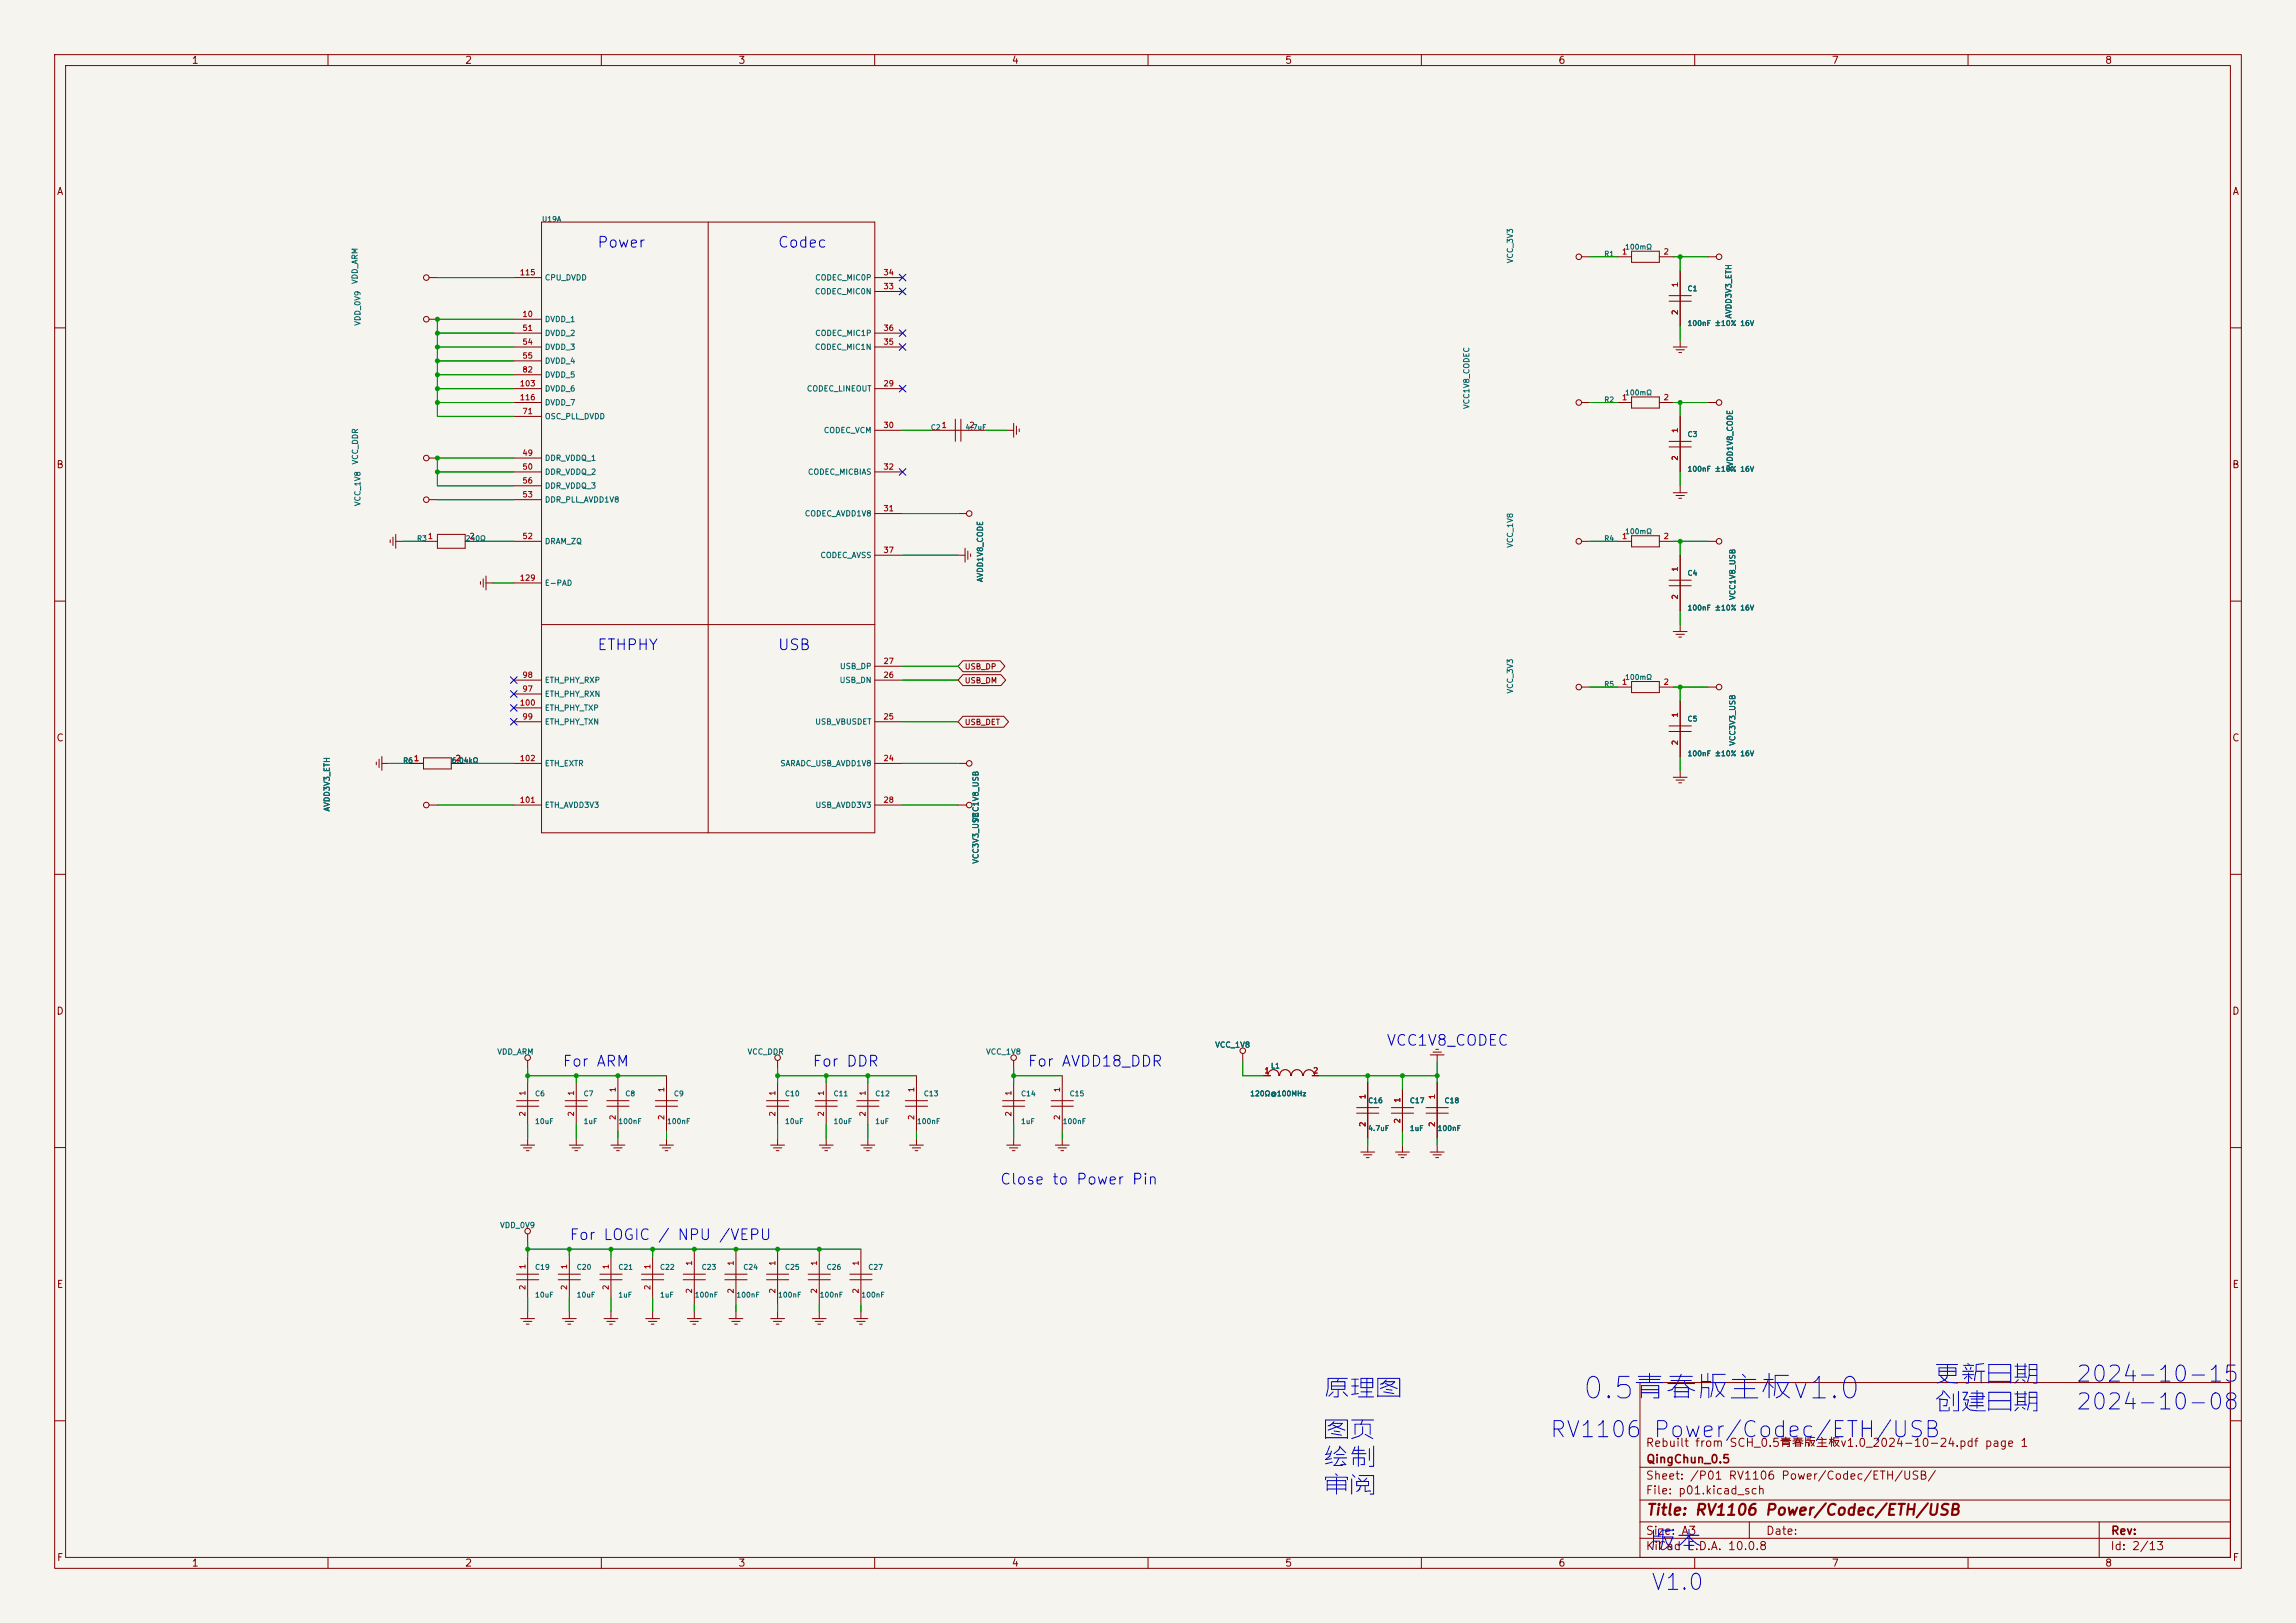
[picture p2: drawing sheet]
<svg xmlns="http://www.w3.org/2000/svg" width="420mm" height="297mm" viewBox="0 0 420 297" stroke-linecap="round" stroke-linejoin="round" font-family="sans-serif">
<defs><g id="words">
<text font-size="3.9" fill="#0000c2" x="289.2" y="257">0.5青春版主板v1.0</text>
<g font-size="3.2" fill="#0000c2">
<text x="241.8" y="256.6">原理图</text>
<text x="353.6" y="254.1">更新日期</text>
<text x="353.6" y="259.2">创建日期</text>
<text x="241.8" y="269.3">绘制</text>
<text x="241.8" y="264.2">图页</text>
<text x="241.8" y="274.4">审阅</text>
<text x="301.5" y="284.6">版本</text>
</g>
<g font-size="2.9" fill="#0000c2">
<text x="379.5" y="253.6">2024-10-15</text>
<text x="283.3" y="263.8">RV1106</text>
<text x="302.2" y="263.8">Power/Codec/ETH/USB</text>
<text x="379.5" y="258.7">2024-10-08</text>
<text x="301.8" y="291.7">V1.0</text>
</g>
<g font-size="2" fill="#0000c2">
<text x="109.1" y="45.8">Power</text>
<text x="142.1" y="45.8">Codec</text>
<text x="109.1" y="119.5">ETHPHY</text>
<text x="142.1" y="119.5">USB</text>
<text x="253.5" y="191.9">VCC1V8_CODEC</text>
<text x="102.8" y="195.7">For ARM</text>
<text x="148.5" y="195.7">For DDR</text>
<text x="187.9" y="195.7">For AVDD18_DDR</text>
<text x="182.8" y="217.3">Close to Power Pin</text>
<text x="104" y="227.4">For LOGIC / NPU /VEPU</text>
</g>
<text font-size="2" fill="#840000" x="301" y="277.8">Title: RV1106 Power/Codec/ETH/USB</text>
<g font-size="1.5" fill="#840000">
<text x="300.9" y="265.1">Rebuilt from SCH_0.5青春版主板v1.0_2024-10-24.pdf page 1</text>
<text x="301" y="268.1">QingChun_0.5</text>
<text x="300.9" y="273.8">File: p01.kicad_sch</text>
<text x="300.9" y="271.1">Sheet: /P01 RV1106 Power/Codec/ETH/USB/</text>
<text x="300.9" y="281.2">Size: A3</text>
<text x="322.9" y="281.2">Date:</text>
<text x="386" y="281.2">Rev:</text>
<text x="300.9" y="284">KiCad E.D.A. 10.0.8</text>
<text x="385.9" y="284">Id: 2/13</text>
</g>
<g font-size="1.3" fill="#840000">
<text x="35" y="12">1</text>
<text x="85" y="12">2</text>
<text x="135" y="12">3</text>
<text x="185" y="12">4</text>
<text x="235" y="12">5</text>
<text x="285" y="12">6</text>
<text x="335" y="12">7</text>
<text x="385" y="12">8</text>
<text x="10.3" y="36">A</text>
<text x="408.3" y="36">A</text>
<text x="10.2" y="86">B</text>
<text x="408.2" y="86">B</text>
<text x="10.2" y="136">C</text>
<text x="408.2" y="136">C</text>
<text x="10.2" y="186">D</text>
<text x="408.2" y="186">D</text>
<text x="10.3" y="236">E</text>
<text x="408.3" y="236">E</text>
<text x="10.3" y="286">F</text>
<text x="35" y="287">1</text>
<text x="85" y="287">2</text>
<text x="135" y="287">3</text>
<text x="185" y="287">4</text>
<text x="235" y="287">5</text>
<text x="285" y="287">6</text>
<text x="335" y="287">7</text>
<text x="385" y="287">8</text>
<text x="408.3" y="286">F</text>
</g>
<g font-size="1" fill="#a90000">
<text x="296.6" y="46.8">1</text>
<text x="304.2" y="46.8">2</text>
<text x="95" y="50.6">115</text>
<text x="161.5" y="53.2">33</text>
<text x="161.5" y="50.6">34</text>
<text x="307.2" y="52.6" transform="rotate(-90 307.2 52.6)">1</text>
<text x="95.5" y="58.2">10</text>
<text x="307.2" y="57.7" transform="rotate(-90 307.2 57.7)">2</text>
<text x="95.5" y="60.8">51</text>
<text x="95.5" y="63.3">54</text>
<text x="95.5" y="65.9">55</text>
<text x="161.5" y="63.3">35</text>
<text x="161.5" y="60.8">36</text>
<text x="95" y="70.9">103</text>
<text x="95.5" y="68.4">82</text>
<text x="161.5" y="70.9">29</text>
<text x="95" y="73.5">116</text>
<text x="95.5" y="76">71</text>
<text x="296.6" y="73.5">1</text>
<text x="304.2" y="73.5">2</text>
<text x="95.5" y="83.6">49</text>
<text x="161.5" y="78.6">30</text>
<text x="172.1" y="78.6">1</text>
<text x="177.2" y="78.6">2</text>
<text x="307.2" y="79.3" transform="rotate(-90 307.2 79.3)">1</text>
<text x="95.5" y="86.2">50</text>
<text x="95.5" y="88.7">56</text>
<text x="161.5" y="86.2">32</text>
<text x="307.2" y="84.4" transform="rotate(-90 307.2 84.4)">2</text>
<text x="95.5" y="91.3">53</text>
<text x="161.5" y="93.8">31</text>
<text x="78.2" y="98.9">1</text>
<text x="85.8" y="98.9">2</text>
<text x="95.5" y="98.9">52</text>
<text x="161.5" y="101.4">37</text>
<text x="296.6" y="98.9">1</text>
<text x="304.2" y="98.9">2</text>
<text x="95" y="106.5">129</text>
<text x="307.2" y="104.7" transform="rotate(-90 307.2 104.7)">1</text>
<text x="307.2" y="109.8" transform="rotate(-90 307.2 109.8)">2</text>
<text x="95.5" y="124.3">98</text>
<text x="161.5" y="124.3">26</text>
<text x="161.5" y="121.7">27</text>
<text x="296.6" y="125.5">1</text>
<text x="304.2" y="125.5">2</text>
<text x="95" y="129.4">100</text>
<text x="95.5" y="126.8">97</text>
<text x="95.5" y="131.9">99</text>
<text x="161.5" y="131.9">25</text>
<text x="307.2" y="131.4" transform="rotate(-90 307.2 131.4)">1</text>
<text x="307.2" y="136.5" transform="rotate(-90 307.2 136.5)">2</text>
<text x="75.6" y="139.5">1</text>
<text x="83.2" y="139.5">2</text>
<text x="95" y="139.5">102</text>
<text x="161.5" y="139.5">24</text>
<text x="95" y="147.1">101</text>
<text x="161.5" y="147.1">28</text>
<text x="231.2" y="196.7">1</text>
<text x="240.1" y="196.7">2</text>
<text x="96.3" y="200.6" transform="rotate(-90 96.3 200.6)">1</text>
<text x="105.2" y="200.6" transform="rotate(-90 105.2 200.6)">1</text>
<text x="112.8" y="200" transform="rotate(-90 112.8 200)">1</text>
<text x="121.7" y="200" transform="rotate(-90 121.7 200)">1</text>
<text x="142.1" y="200.6" transform="rotate(-90 142.1 200.6)">1</text>
<text x="150.9" y="200.6" transform="rotate(-90 150.9 200.6)">1</text>
<text x="158.6" y="200.6" transform="rotate(-90 158.6 200.6)">1</text>
<text x="167.5" y="200" transform="rotate(-90 167.5 200)">1</text>
<text x="185.2" y="200.6" transform="rotate(-90 185.2 200.6)">1</text>
<text x="194.1" y="200" transform="rotate(-90 194.1 200)">1</text>
<text x="250" y="201.2" transform="rotate(-90 250 201.2)">1</text>
<text x="256.4" y="201.9" transform="rotate(-90 256.4 201.9)">1</text>
<text x="262.7" y="201.2" transform="rotate(-90 262.7 201.2)">1</text>
<text x="96.3" y="204.4" transform="rotate(-90 96.3 204.4)">2</text>
<text x="105.2" y="204.4" transform="rotate(-90 105.2 204.4)">2</text>
<text x="112.8" y="205" transform="rotate(-90 112.8 205)">2</text>
<text x="121.7" y="205" transform="rotate(-90 121.7 205)">2</text>
<text x="142.1" y="204.4" transform="rotate(-90 142.1 204.4)">2</text>
<text x="150.9" y="204.4" transform="rotate(-90 150.9 204.4)">2</text>
<text x="158.6" y="204.4" transform="rotate(-90 158.6 204.4)">2</text>
<text x="167.5" y="205" transform="rotate(-90 167.5 205)">2</text>
<text x="185.2" y="204.4" transform="rotate(-90 185.2 204.4)">2</text>
<text x="194.1" y="205" transform="rotate(-90 194.1 205)">2</text>
<text x="250" y="206.3" transform="rotate(-90 250 206.3)">2</text>
<text x="256.4" y="205.7" transform="rotate(-90 256.4 205.7)">2</text>
<text x="262.7" y="206.3" transform="rotate(-90 262.7 206.3)">2</text>
<text x="96.3" y="232.4" transform="rotate(-90 96.3 232.4)">1</text>
<text x="104" y="232.4" transform="rotate(-90 104 232.4)">1</text>
<text x="111.6" y="232.4" transform="rotate(-90 111.6 232.4)">1</text>
<text x="119.2" y="232.4" transform="rotate(-90 119.2 232.4)">1</text>
<text x="126.8" y="231.7" transform="rotate(-90 126.8 231.7)">1</text>
<text x="134.4" y="231.7" transform="rotate(-90 134.4 231.7)">1</text>
<text x="142.1" y="231.7" transform="rotate(-90 142.1 231.7)">1</text>
<text x="149.7" y="231.7" transform="rotate(-90 149.7 231.7)">1</text>
<text x="157.3" y="231.7" transform="rotate(-90 157.3 231.7)">1</text>
<text x="96.3" y="236.2" transform="rotate(-90 96.3 236.2)">2</text>
<text x="104" y="236.2" transform="rotate(-90 104 236.2)">2</text>
<text x="111.6" y="236.2" transform="rotate(-90 111.6 236.2)">2</text>
<text x="119.2" y="236.2" transform="rotate(-90 119.2 236.2)">2</text>
<text x="126.8" y="236.8" transform="rotate(-90 126.8 236.8)">2</text>
<text x="134.4" y="236.8" transform="rotate(-90 134.4 236.8)">2</text>
<text x="142.1" y="236.8" transform="rotate(-90 142.1 236.8)">2</text>
<text x="149.7" y="236.8" transform="rotate(-90 149.7 236.8)">2</text>
<text x="157.3" y="236.8" transform="rotate(-90 157.3 236.8)">2</text>
</g>
<g font-size="1" fill="#006464">
<text x="65.7" y="52.1" transform="rotate(-90 65.7 52.1)">VDD_ARM</text>
<text x="99.6" y="51.6">CPU_DVDD</text>
<text x="149" y="51.6">CODEC_MIC0P</text>
<text x="277" y="48.3" transform="rotate(-90 277 48.3)">VCC_3V3</text>
<text x="66.2" y="59.7" transform="rotate(-90 66.2 59.7)">VDD_0V9</text>
<text x="99.6" y="59.2">DVDD_1</text>
<text x="149" y="54.1">CODEC_MIC0N</text>
<text x="317" y="58.4" transform="rotate(-90 317 58.4)">AVDD3V3_ETH</text>
<text x="99.6" y="61.7">DVDD_2</text>
<text x="99.6" y="64.3">DVDD_3</text>
<text x="149" y="64.3">CODEC_MIC1N</text>
<text x="149" y="61.7">CODEC_MIC1P</text>
<text x="99.6" y="66.8">DVDD_4</text>
<text x="99.6" y="69.3">DVDD_5</text>
<text x="99.6" y="71.9">DVDD_6</text>
<text x="147.5" y="71.9">CODEC_LINEOUT</text>
<text x="99.6" y="77">OSC_PLL_DVDD</text>
<text x="99.6" y="74.4">DVDD_7</text>
<text x="269" y="74.9" transform="rotate(-90 269 74.9)">VCC1V8_CODEC</text>
<text x="150.6" y="79.5">CODEC_VCM</text>
<text x="65.7" y="85.1" transform="rotate(-90 65.7 85.1)">VCC_DDR</text>
<text x="99.6" y="84.6">DDR_VDDQ_1</text>
<text x="99.6" y="87.1">DDR_VDDQ_2</text>
<text x="99.6" y="89.7">DDR_VDDQ_3</text>
<text x="147.7" y="87.1">CODEC_MICBIAS</text>
<text x="317.2" y="86.3" transform="rotate(-90 317.2 86.3)">AVDD1V8_CODE</text>
<text x="66.2" y="92.7" transform="rotate(-90 66.2 92.7)">VCC_1V8</text>
<text x="99.6" y="92.2">DDR_PLL_AVDD1V8</text>
<text x="147.1" y="94.7">CODEC_AVDD1V8</text>
<text x="99.6" y="99.8">DRAM_ZQ</text>
<text x="277" y="100.3" transform="rotate(-90 277 100.3)">VCC_1V8</text>
<text x="99.6" y="107.4">E-PAD</text>
<text x="150" y="102.4">CODEC_AVSS</text>
<text x="180" y="106.6" transform="rotate(-90 180 106.6)">AVDD1V8_CODE</text>
<text x="317.7" y="109.9" transform="rotate(-90 317.7 109.9)">VCC1V8_USB</text>
<text x="99.6" y="125.2">ETH_PHY_RXP</text>
<text x="153.5" y="125.2">USB_DN</text>
<text x="153.5" y="122.7">USB_DP</text>
<text x="99.6" y="127.8">ETH_PHY_RXN</text>
<text x="99.6" y="130.3">ETH_PHY_TXP</text>
<text x="277" y="127" transform="rotate(-90 277 127)">VCC_3V3</text>
<text x="99.6" y="132.8">ETH_PHY_TXN</text>
<text x="149" y="132.8">USB_VBUSDET</text>
<text x="317.7" y="136.6" transform="rotate(-90 317.7 136.6)">VCC3V3_USB</text>
<text x="99.6" y="140.5">ETH_EXTR</text>
<text x="142.6" y="140.5">SARADC_USB_AVDD1V8</text>
<text x="60.6" y="148.6" transform="rotate(-90 60.6 148.6)">AVDD3V3_ETH</text>
<text x="99.6" y="148.1">ETH_AVDD3V3</text>
<text x="149.1" y="148.1">USB_AVDD3V3</text>
<text x="179.2" y="150.5" transform="rotate(-90 179.2 150.5)">VCC1V8_USB</text>
<text x="179.2" y="158.2" transform="rotate(-90 179.2 158.2)">VCC3V3_USB</text>
<text x="222.2" y="192">VCC_1V8</text>
<text x="90.9" y="193.2">VDD_ARM</text>
<text x="136.6" y="193.2">VCC_DDR</text>
<text x="180.3" y="193.2">VCC_1V8</text>
<text x="91.4" y="225">VDD_0V9</text>
</g>
<g font-size="1" fill="#840000">
<text x="176.4" y="122.7">USB_DP</text>
<text x="176.4" y="125.3">USB_DM</text>
<text x="176.4" y="132.9">USB_DET</text>
</g>
<g font-size=".9" fill="#006464">
<text x="99" y="40.8">U19A</text>
<text x="293.4" y="47.2">R1</text>
<text x="297.2" y="45.9">100mΩ</text>
<text x="308.6" y="53.5">C1</text>
<text x="308.6" y="59.9">100nF ±10% 16V</text>
<text x="293.4" y="73.8">R2</text>
<text x="297.2" y="72.6">100mΩ</text>
<text x="170.2" y="78.9">C2</text>
<text x="176.5" y="78.9">4.7uF</text>
<text x="308.6" y="80.2">C3</text>
<text x="308.6" y="86.5">100nF ±10% 16V</text>
<text x="76.2" y="99.2">R3</text>
<text x="85.1" y="99.2">240Ω</text>
<text x="293.4" y="99.2">R4</text>
<text x="297.2" y="98">100mΩ</text>
<text x="308.6" y="105.6">C4</text>
<text x="308.6" y="111.9">100nF ±10% 16V</text>
<text x="293.4" y="125.9">R5</text>
<text x="297.2" y="124.6">100mΩ</text>
<text x="308.6" y="132.3">C5</text>
<text x="73.6" y="139.9">R6</text>
<text x="82.5" y="139.9">6.04kΩ</text>
<text x="308.6" y="138.6">100nF ±10% 16V</text>
<text x="232.4" y="195.8">L1</text>
<text x="97.8" y="200.8">C6</text>
<text x="106.7" y="200.8">C7</text>
<text x="114.3" y="200.8">C8</text>
<text x="123.2" y="200.8">C9</text>
<text x="143.5" y="200.8">C10</text>
<text x="152.4" y="200.8">C11</text>
<text x="160" y="200.8">C12</text>
<text x="168.9" y="200.8">C13</text>
<text x="186.7" y="200.8">C14</text>
<text x="195.6" y="200.8">C15</text>
<text x="228.6" y="200.8">120Ω@100MHz</text>
<text x="250.2" y="202.1">C16</text>
<text x="257.8" y="202.1">C17</text>
<text x="264.1" y="202.1">C18</text>
<text x="97.8" y="205.9">10uF</text>
<text x="106.7" y="205.9">1uF</text>
<text x="113" y="205.9">100nF</text>
<text x="121.9" y="205.9">100nF</text>
<text x="143.5" y="205.9">10uF</text>
<text x="152.4" y="205.9">10uF</text>
<text x="160" y="205.9">1uF</text>
<text x="167.6" y="205.9">100nF</text>
<text x="186.7" y="205.9">1uF</text>
<text x="194.3" y="205.9">100nF</text>
<text x="250.2" y="207.2">4.7uF</text>
<text x="257.8" y="207.2">1uF</text>
<text x="262.9" y="207.2">100nF</text>
<text x="97.8" y="232.6">C19</text>
<text x="105.4" y="232.6">C20</text>
<text x="113" y="232.6">C21</text>
<text x="120.6" y="232.6">C22</text>
<text x="128.3" y="232.6">C23</text>
<text x="135.9" y="232.6">C24</text>
<text x="143.5" y="232.6">C25</text>
<text x="151.1" y="232.6">C26</text>
<text x="158.7" y="232.6">C27</text>
<text x="97.8" y="237.7">10uF</text>
<text x="105.4" y="237.7">10uF</text>
<text x="113" y="237.7">1uF</text>
<text x="120.6" y="237.7">1uF</text>
<text x="127" y="237.7">100nF</text>
<text x="134.6" y="237.7">100nF</text>
<text x="142.2" y="237.7">100nF</text>
<text x="149.8" y="237.7">100nF</text>
<text x="157.5" y="237.7">100nF</text>
</g>
</g></defs>
<path d="M0 0h420v297h-420z" fill="#f5f4ef" stroke="#f5f4ef" stroke-width=".18"/>
<g fill="none" stroke="#840000" stroke-width=".18">
<path d="M10 10h400v277h-400zM12 12h396v273h-396zM60 10v2M110 10v2M160 10v2M210 10v2M260 10v2M310 10v2M360 10v2M78.5 58.4h1.5M78.5 50.8h1.5M94 58.4h5.1"/>
<path d="M94 50.8h5.1M99.1 40.6h60.9v111.8h-60.9zM129.5 40.6v111.8M160 53.3h5.1M160 50.8h5.1M289.3 47h1.5M295.9 47h2.5M298.4 46h5.1v2h-5.1zM303.5 47h2.6M305.3 54.1h4.1M305.3 55.1h4.1M307.3 49.5v10.2"/>
<path d="M312.4 47h1.5M10 60h2M94 73.7h5.1M94 63.5h5.1M94 71.1h5.1M94 61h5.1M94 66h5.1M94 76.2h5.1M94 68.6h5.1M160 78.7h5.1M160 63.5h5.1M160 71.1h5.1"/>
<path d="M160 61h5.1M170.2 78.7h10.1M174.8 76.7v4.1M175.8 76.7v4.1M184.1 78.7h1.3M185.4 77.5v2.5M185.9 78v1.5M186.4 78.5v.5M289.3 73.7h1.5M295.9 73.7h2.5M298.4 72.6h5.1v2.1h-5.1zM303.5 73.7h2.6"/>
<path d="M306.1 63.5h2.5M306.6 64h1.5M307.1 64.5h.5M307.3 62.2v1.3M307.3 76.2v10.2M312.4 73.7h1.5M408 60h2M71.4 98.8v.5M71.9 98.3v1.5M72.4 99.1h1.3M72.4 97.8v2.5M77.5 99.1h2.5"/>
<path d="M78.5 83.8h1.5M78.5 91.4h1.5M80 97.8h5.1v2.5h-5.1zM85.1 99.1h2.5M94 86.4h5.1M94 83.8h5.1M94 99.1h5.1M94 91.4h5.1M94 88.9h5.1M160 94h5.1M160 86.4h5.1M175.3 94h1.5"/>
<path d="M289.3 99.1h1.5M295.9 99.1h2.5M298.4 98h5.1v2.1h-5.1zM303.5 99.1h2.6M305.3 80.8h4.1M305.3 81.8h4.1M306.1 90.2h2.5M306.6 90.7h1.5M307.1 91.2h.5M307.3 88.9v1.3M312.4 99.1h1.5M10 110h2"/>
<path d="M87.9 106.4v.5M88.4 105.9v1.5M88.9 106.7h1.3M88.9 105.4v2.6M94 106.7h5.1M99.1 114.3h60.9M160 101.6h5.1M175.3 101.6h1.2M176.5 100.3v2.6M177 100.8v1.6M177.5 101.3v.6M305.3 106.2h4.1"/>
<path d="M305.3 107.2h4.1M306.1 115.6h2.5M306.6 116.1h1.5M307.1 116.6h.5M307.3 101.6v10.2M307.3 114.3v1.3M408 110h2M68.8 139.4v.6M69.3 138.9v1.6M69.8 139.7h1.3M69.8 138.4v2.6M74.9 139.7h2.6"/>
<path d="M77.5 138.7h5v2h-5zM82.5 139.7h2.6M94 139.7h5.1M94 132.1h5.1M94 124.5h5.1M94 127h5.1M94 129.5h5.1M160 139.7h5.1M160 132.1h5.1M160 124.5h5.1M160 121.9h5.1M175.3 139.7h1.5"/>
<path d="M176.1 131.1h7.5l.9 1-.9 1h-7.5l-.8-1zM176.1 120.9h6.8l.9 1-.9 1h-6.8l-.8-1zM176.1 123.5h7l.9 1-.9 1h-7l-.8-1zM289.3 125.7h1.5M295.9 125.7h2.5M298.4 124.7h5.1v2h-5.1zM303.5 125.7h2.6M305.3 132.8h4.1M305.3 133.9h4.1M307.3 128.3v10.1M312.4 125.7h1.5M10 160h2"/>
<path d="M78.5 147.3h1.5M94 147.3h5.1M160 147.3h5.1M175.3 147.3h1.5M306.1 142.2h2.5M306.6 142.7h1.5M307.1 143.3h.5M307.3 141v1.2M408 160h2M96.5 194.1v1.5M96.5 198.1v7.6M105.4 198.1v7.6"/>
<path d="M113 196.9v10.1M121.9 196.9v10.1M142.2 194.1v1.5M142.2 198.1v7.6M151.1 198.1v7.6M158.7 198.1v7.6M167.6 196.9v10.1M185.4 194.1v1.5M185.4 198.1v7.6M194.3 196.9v10.1M227.3 192.8v1.5M231.1 196.9h1.3"/>
<path d="M234 196.7a1.01 1.01 0 0 0-1.1-1 1.01 1.01 0 0 0-1 1.1M234 196.7h.1M234 196.7v.1M234 196.8h.1M236.1 196.7a1.01 1.01 0 0 0-1.1-1 1.01 1.01 0 0 0-.9 1.1M236.1 196.7h.1M236.1 196.7v.1M236.1 196.8h.1M238.3 196.7a1.01 1.01 0 0 0-1.1-1 1.01 1.01 0 0 0-1 1.1M238.3 196.7h.1M238.3 196.7v.1M238.3 196.8h.1"/>
<path d="M240 196.9h1.3M240.5 196.7a1.01 1.01 0 0 0-1.1-.9 1.01 1.01 0 0 0-1 1M240.5 196.7v.1M240.5 196.8h.1M250.2 198.1v10.2M256.5 199.4v7.6M261.6 193h2.6M262.1 192.5h1.6M262.6 192h.5M262.9 193v1.3M262.9 198.1v10.2M10 210h2"/>
<path d="M94.5 201.4h4.1M94.5 202.4h4.1M95.2 209.6h2.6M95.8 210.1h1.5M96.3 210.6h.5M96.5 208.3v1.3M103.4 201.4h4M103.4 202.4h4M104.1 209.6h2.6M104.6 210.1h1.6M105.2 210.6h.5M105.4 208.3v1.3"/>
<path d="M111 201.4h4.1M111 202.4h4.1M111.8 209.6h2.5M112.3 210.1h1.5M112.8 210.6h.5M113 208.3v1.3M119.9 201.4h4.1M119.9 202.4h4.1M120.6 209.6h2.6M121.2 210.1h1.5M121.7 210.6h.5M121.9 208.3v1.3"/>
<path d="M140.2 201.4h4.1M140.2 202.4h4.1M141 209.6h2.5M141.5 210.1h1.5M142 210.6h.5M142.2 208.3v1.3M149.1 201.4h4.1M149.1 202.4h4.1M149.9 209.6h2.5M150.4 210.1h1.5M150.9 210.6h.5M151.1 208.3v1.3"/>
<path d="M156.7 201.4h4.1M156.7 202.4h4.1M157.5 209.6h2.5M158 210.1h1.5M158.5 210.6h.5M158.7 208.3v1.3M165.6 201.4h4.1M165.6 202.4h4.1M166.4 209.6h2.5M166.9 210.1h1.5M167.4 210.6h.5M167.6 208.3v1.3"/>
<path d="M183.4 201.4h4.1M183.4 202.4h4.1M184.1 209.6h2.6M184.7 210.1h1.5M185.2 210.6h.5M185.4 208.3v1.3M192.3 201.4h4M192.3 202.4h4M193 209.6h2.6M193.5 210.1h1.6M194.1 210.6h.5M194.3 208.3v1.3"/>
<path d="M248.2 202.7h4M248.2 203.7h4M248.9 210.8h2.6M249.4 211.3h1.6M249.9 211.8h.5M250.2 209.6v1.2M254.5 202.7h4.1M254.5 203.7h4.1M255.3 210.8h2.5M255.8 211.3h1.5M256.3 211.8h.5M256.5 209.6v1.2"/>
<path d="M260.9 202.7h4M260.9 203.7h4M261.6 210.8h2.6M262.1 211.3h1.6M262.6 211.8h.5M262.9 209.6v1.2M408 210h2M94.5 233.2h4.1M94.5 234.2h4.1M96.5 225.8v1.5M96.5 229.9v7.6M102.1 233.2h4.1"/>
<path d="M102.1 234.2h4.1M104.1 229.9v7.6M109.7 233.2h4.1M109.7 234.2h4.1M111.8 229.9v7.6M117.3 233.2h4.1M117.3 234.2h4.1M119.4 229.9v7.6M125 233.2h4M125 234.2h4M127 228.6v10.2M132.6 233.2h4.1"/>
<path d="M132.6 234.2h4.1M134.6 228.6v10.2M140.2 233.2h4.1M140.2 234.2h4.1M142.2 228.6v10.2M147.8 233.2h4.1M147.8 234.2h4.1M149.9 228.6v10.2M155.4 233.2h4.1M155.4 234.2h4.1M157.5 228.6v10.2M95.2 241.3h2.6"/>
<path d="M95.8 241.8h1.5M96.3 242.3h.5M96.5 240v1.3M102.9 241.3h2.5M103.4 241.8h1.5M103.9 242.3h.5M104.1 240v1.3M110.5 241.3h2.5M111 241.8h1.5M111.5 242.3h.5M111.8 240v1.3M118.1 241.3h2.5"/>
<path d="M118.6 241.8h1.5M119.1 242.3h.5M119.4 240v1.3M125.7 241.3h2.6M126.2 241.8h1.6M126.7 242.3h.6M127 240v1.3M133.3 241.3h2.6M133.9 241.8h1.5M134.4 242.3h.5M134.6 240v1.3M141 241.3h2.5"/>
<path d="M141.5 241.8h1.5M142 242.3h.5M142.2 240v1.3M148.6 241.3h2.5M149.1 241.8h1.5M149.6 242.3h.5M149.9 240v1.3M156.2 241.3h2.5M156.7 241.8h1.5M157.2 242.3h.5M157.5 240v1.3M300 253h108v32h-108z"/>
<path d="M10 260h2M300 278.5h108M300 274.5h108M300 268.5h108M320 278.5v3M384 278.5v6.5M408 260h2M60 285v2M110 285v2M160 285v2M210 285v2M260 285v2"/>
<path d="M300 281.5h108M310 285v2M360 285v2"/>
<circle cx="78" cy="50.8" r=".51"/>
<circle cx="78" cy="58.4" r=".51"/>
<circle cx="288.8" cy="47" r=".51"/>
<circle cx="314.5" cy="47" r=".51"/>
<circle cx="288.8" cy="73.7" r=".51"/>
<circle cx="314.5" cy="73.7" r=".51"/>
<circle cx="78" cy="91.4" r=".51"/>
<circle cx="78" cy="83.8" r=".51"/>
<circle cx="177.3" cy="94" r=".51"/>
<circle cx="288.8" cy="99.1" r=".51"/>
<circle cx="314.5" cy="99.1" r=".51"/>
<circle cx="177.3" cy="139.7" r=".51"/>
<circle cx="288.8" cy="125.7" r=".51"/>
<circle cx="314.5" cy="125.7" r=".51"/>
<circle cx="78" cy="147.3" r=".51"/>
<circle cx="177.3" cy="147.3" r=".51"/>
<circle cx="96.5" cy="193.5" r=".51"/>
<circle cx="142.2" cy="193.5" r=".51"/>
<circle cx="185.4" cy="193.5" r=".51"/>
<circle cx="227.3" cy="192.3" r=".51"/>
<circle cx="96.5" cy="225.3" r=".51"/>
</g>
<g fill="none" stroke="#009600" stroke-width=".18">
<path d="M80 50.8h14M94 58.4h-14v17.8h14M290.8 47h5.1M306.1 47h6.3M307.3 47v2.5M307.3 59.7v2.5M80 63.5h14M80 61h14M80 68.6h14M80 66h14M80 73.7h14M80 71.1h14"/>
<path d="M165.1 78.7h5.1M180.3 78.7h3.8M290.8 73.7h5.1M306.1 73.7h6.3M307.3 73.7v2.5M73.7 99.1h3.8M80 86.4h14M80 91.4h14M87.6 99.1h6.4M94 83.8h-14v5.1h14M165.1 94h10.2M290.8 99.1h5.1"/>
<path d="M306.1 99.1h6.3M307.3 86.4v2.5M307.3 99.1v2.5M90.2 106.7h3.8M165.1 101.6h10.2M307.3 111.8v2.5M71.1 139.7h3.8M85.1 139.7h8.9M165.1 139.7h10.2M165.1 121.9h10.2M165.1 124.5h10.2M165.1 132.1h10.2"/>
<path d="M290.8 125.7h5.1M306.1 125.7h6.3M307.3 125.7v2.6M307.3 138.4v2.6M80 147.3h14M165.1 147.3h10.2M96.5 196.9h25.4M96.5 195.6v2.5M105.4 196.9v1.2M142.2 196.9h25.4M142.2 195.6v2.5M151.1 196.9v1.2"/>
<path d="M158.7 196.9v1.2M185.4 196.9h8.9M185.4 195.6v2.5M227.3 194.3v2.6h3.8M241.3 196.9h21.6M250.2 196.9v1.2M256.5 196.9v2.5M262.9 194.3v3.8M96.5 205.7v2.6M105.4 205.7v2.6M113 207v1.3M121.9 207v1.3"/>
<path d="M142.2 205.7v2.6M151.1 205.7v2.6M158.7 205.7v2.6M167.6 207v1.3M185.4 205.7v2.6M194.3 207v1.3M250.2 208.3v1.3M256.5 207v2.6M262.9 208.3v1.3M96.5 227.3v2.6M96.5 237.5v2.5M96.5 228.6h61"/>
<path d="M104.1 228.6v1.3M104.1 237.5v2.5M111.8 228.6v1.3M111.8 237.5v2.5M119.4 228.6v1.3M119.4 237.5v2.5M127 238.8v1.2M134.6 238.8v1.2M142.2 238.8v1.2M149.9 238.8v1.2M157.5 238.8v1.2"/>
</g>
<g fill="none" stroke="#000084" stroke-width=".18">
<path d="M164.5 52.7l1.2 1.2M164.5 50.2l1.2 1.2M165.7 52.7l-1.2 1.2M165.7 50.2l-1.2 1.2M164.5 70.5l1.2 1.2M164.5 62.9l1.2 1.2M164.5 60.4l1.2 1.2M165.7 70.5l-1.2 1.2M165.7 62.9l-1.2 1.2M165.7 60.4l-1.2 1.2M164.5 85.8l1.2 1.2M165.7 85.8l-1.2 1.2"/>
<path d="M93.4 123.9l1.2 1.2M93.4 126.4l1.2 1.2M93.4 128.9l1.2 1.2M93.4 131.5l1.2 1.2M94.6 123.9l-1.2 1.2M94.6 126.4l-1.2 1.2M94.6 128.9l-1.2 1.2M94.6 131.5l-1.2 1.2"/>
</g>
<g fill="#009600">
<circle cx="307.3" cy="47" r=".46"/>
<circle cx="307.3" cy="73.7" r=".46"/>
<circle cx="250.2" cy="196.9" r=".46"/>
<circle cx="185.4" cy="196.9" r=".46"/>
<circle cx="307.3" cy="99.1" r=".46"/>
<circle cx="307.3" cy="125.7" r=".46"/>
<circle cx="262.9" cy="196.9" r=".46"/>
<circle cx="256.5" cy="196.9" r=".46"/>
<circle cx="80" cy="66" r=".46"/>
<circle cx="80" cy="63.5" r=".46"/>
<circle cx="80" cy="61" r=".46"/>
<circle cx="80" cy="58.4" r=".46"/>
<circle cx="80" cy="73.7" r=".46"/>
<circle cx="80" cy="71.1" r=".46"/>
<circle cx="80" cy="68.6" r=".46"/>
<circle cx="96.5" cy="196.9" r=".46"/>
<circle cx="105.4" cy="196.9" r=".46"/>
<circle cx="113" cy="196.9" r=".46"/>
<circle cx="142.2" cy="196.9" r=".46"/>
<circle cx="149.9" cy="228.6" r=".46"/>
<circle cx="142.2" cy="228.6" r=".46"/>
<circle cx="134.6" cy="228.6" r=".46"/>
<circle cx="158.7" cy="196.9" r=".46"/>
<circle cx="151.1" cy="196.9" r=".46"/>
<circle cx="119.4" cy="228.6" r=".46"/>
<circle cx="111.8" cy="228.6" r=".46"/>
<circle cx="127" cy="228.6" r=".46"/>
<circle cx="104.1" cy="228.6" r=".46"/>
<circle cx="96.5" cy="228.6" r=".46"/>
<circle cx="80" cy="86.4" r=".46"/>
<circle cx="80" cy="83.8" r=".46"/>
</g>
<use href="#words"/>
</svg>
